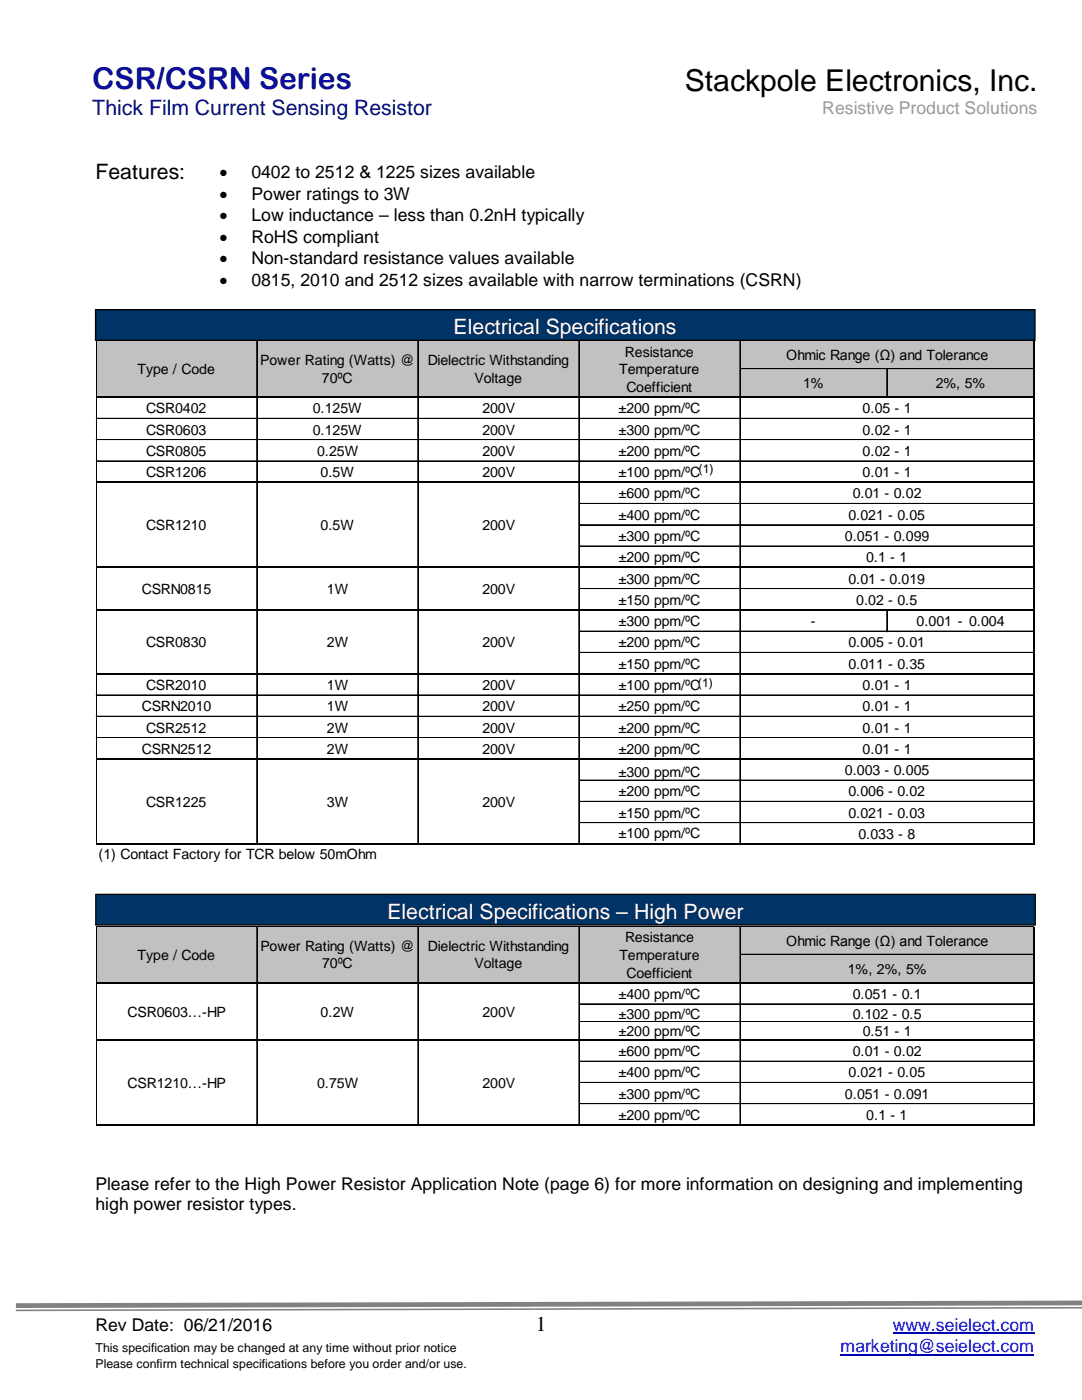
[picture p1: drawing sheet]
<svg xmlns="http://www.w3.org/2000/svg" width="216mm" height="279mm" viewBox="0 0 216 279" stroke-linecap="round" stroke-linejoin="round" font-family="sans-serif">
<defs><g id="words">
<text font-size="6" fill="#000080" x="18.4" y="17.7">CSR/CSRN Series</text>
<text font-size="6" x="136.7" y="18.2">Stackpole Electronics, Inc.</text>
<text font-size="4.2" fill="#000080" x="18.4" y="22.9">Thick Film Current Sensing Resistor</text>
<g font-size="4.2">
<text x="19" y="35.6">Features:</text>
<text x="106.9" y="265.6">1</text>
</g>
<g font-size="4.2" fill="#fff">
<text x="90.5" y="66.6">Electrical Specifications</text>
<text x="77.3" y="183.3">Electrical Specifications – High Power</text>
</g>
<text font-size="3.5" fill="#9a9a9a" x="164.1" y="22.8">Resistive Product Solutions</text>
<g font-size="3.5">
<text x="43.8" y="35.6">•</text>
<text x="50.2" y="35.6">0402 to 2512 &amp; 1225 sizes available</text>
<text x="43.8" y="39.8">•</text>
<text x="50.2" y="39.8">Power ratings to 3W</text>
<text x="43.8" y="44.2">•</text>
<text x="50.2" y="44.2">Low inductance – less than 0.2nH typically</text>
<text x="43.8" y="48.4">•</text>
<text x="43.8" y="52.7">•</text>
<text x="50.2" y="48.4">RoHS compliant</text>
<text x="50.2" y="52.7">Non-standard resistance values available</text>
<text x="43.8" y="57">•</text>
<text x="50.2" y="57">0815, 2010 and 2512 sizes available with narrow terminations (CSRN)</text>
<text x="19" y="237.4">Please refer to the High Power Resistor Application Note (page 6) for more information on designing and implementing</text>
<text x="19" y="241.5">high power resistor types.</text>
<text x="19" y="265.6">Rev Date: 06/21/2016</text>
</g>
<g font-size="3.5" fill="#00f">
<text x="167.7" y="269.9">marketing@seielect.com</text>
<text x="178.1" y="265.6">www.seielect.com</text>
</g>
<g font-size="2.8">
<text x="124.7" y="71.2">Resistance</text>
<text x="156.8" y="71.9">Ohmic Range (Ω) and Tolerance</text>
<text x="27.4" y="74.7">Type / Code</text>
<text x="51.9" y="72.9">Power Rating (Watts) @</text>
<text x="64.2" y="76.4">70ºC</text>
<text x="85.3" y="72.9">Dielectric Withstanding</text>
<text x="94.7" y="76.4">Voltage</text>
<text x="123.6" y="74.7">Temperature</text>
<text x="160.2" y="77.5">1%</text>
<text x="186.7" y="77.5">2%, 5%</text>
<text x="29.1" y="82.5">CSR0402</text>
<text x="62.4" y="82.5">0.125W</text>
<text x="96.2" y="82.5">200V</text>
<text x="123.4" y="82.5">±200 ppm/ºC</text>
<text x="125" y="78.2">Coefficient</text>
<text x="172.1" y="82.5">0.05 - 1</text>
<text x="29.1" y="86.7">CSR0603</text>
<text x="62.4" y="86.7">0.125W</text>
<text x="96.2" y="86.7">200V</text>
<text x="123.4" y="86.7">±300 ppm/ºC</text>
<text x="172.1" y="86.7">0.02 - 1</text>
<text x="29.1" y="91">CSR0805</text>
<text x="29.1" y="95.2">CSR1206</text>
<text x="63.3" y="91">0.25W</text>
<text x="64" y="95.2">0.5W</text>
<text x="96.2" y="91">200V</text>
<text x="96.2" y="95.2">200V</text>
<text x="123.4" y="91">±200 ppm/ºC</text>
<text x="123.4" y="95.2">±100 ppm/ºC</text>
<text x="172.1" y="91">0.02 - 1</text>
<text x="172.1" y="95.2">0.01 - 1</text>
<text x="123.4" y="99.5">±600 ppm/ºC</text>
<text x="170.1" y="99.5">0.01 - 0.02</text>
<text x="29.1" y="105.8">CSR1210</text>
<text x="64" y="105.8">0.5W</text>
<text x="96.2" y="105.8">200V</text>
<text x="123.4" y="103.7">±400 ppm/ºC</text>
<text x="123.4" y="108">±300 ppm/ºC</text>
<text x="168.6" y="108">0.051 - 0.099</text>
<text x="169.3" y="103.7">0.021 - 0.05</text>
<text x="123.4" y="112.2">±200 ppm/ºC</text>
<text x="172.8" y="112.2">0.1 - 1</text>
<text x="28.3" y="118.6">CSRN0815</text>
<text x="65.2" y="118.6">1W</text>
<text x="96.2" y="118.6">200V</text>
<text x="123.4" y="116.5">±300 ppm/ºC</text>
<text x="169.3" y="116.5">0.01 - 0.019</text>
<text x="123.4" y="120.7">±150 ppm/ºC</text>
<text x="123.4" y="125">±300 ppm/ºC</text>
<text x="161.8" y="125">-</text>
<text x="170.9" y="120.7">0.02 - 0.5</text>
<text x="182.9" y="125">0.001 - 0.004</text>
<text x="29.1" y="129.2">CSR0830</text>
<text x="65.2" y="129.2">2W</text>
<text x="96.2" y="129.2">200V</text>
<text x="123.4" y="129.2">±200 ppm/ºC</text>
<text x="169.3" y="129.2">0.005 - 0.01</text>
<text x="29.1" y="137.7">CSR2010</text>
<text x="65.2" y="137.7">1W</text>
<text x="96.2" y="137.7">200V</text>
<text x="123.4" y="133.5">±150 ppm/ºC</text>
<text x="123.4" y="137.7">±100 ppm/ºC</text>
<text x="169.3" y="133.5">0.011 - 0.35</text>
<text x="172.1" y="137.7">0.01 - 1</text>
<text x="28.3" y="141.9">CSRN2010</text>
<text x="65.2" y="141.9">1W</text>
<text x="96.2" y="141.9">200V</text>
<text x="123.4" y="141.9">±250 ppm/ºC</text>
<text x="172.1" y="141.9">0.01 - 1</text>
<text x="29.1" y="146.2">CSR2512</text>
<text x="65.2" y="146.2">2W</text>
<text x="96.2" y="146.2">200V</text>
<text x="123.4" y="146.2">±200 ppm/ºC</text>
<text x="172.1" y="146.2">0.01 - 1</text>
<text x="28.3" y="150.4">CSRN2512</text>
<text x="65.2" y="150.4">2W</text>
<text x="96.2" y="150.4">200V</text>
<text x="123.4" y="155.1">±300 ppm/ºC</text>
<text x="123.4" y="150.4">±200 ppm/ºC</text>
<text x="168.6" y="154.7">0.003 - 0.005</text>
<text x="172.1" y="150.4">0.01 - 1</text>
<text x="29.1" y="161.1">CSR1225</text>
<text x="65.2" y="161.1">3W</text>
<text x="96.2" y="161.1">200V</text>
<text x="123.4" y="158.9">±200 ppm/ºC</text>
<text x="169.3" y="158.9">0.006 - 0.02</text>
<text x="123.4" y="163.2">±150 ppm/ºC</text>
<text x="123.4" y="167.1">±100 ppm/ºC</text>
<text x="169.3" y="163.2">0.021 - 0.03</text>
<text x="171.3" y="167.4">0.033 - 8</text>
<text x="19.7" y="171.4">(1) Contact Factory for TCR below 50mOhm</text>
<text x="27.5" y="191.6">Type / Code</text>
<text x="51.9" y="189.7">Power Rating (Watts) @</text>
<text x="85.4" y="189.7">Dielectric Withstanding</text>
<text x="123.6" y="191.6">Temperature</text>
<text x="124.7" y="188">Resistance</text>
<text x="156.9" y="188.7">Ohmic Range (Ω) and Tolerance</text>
<text x="64.3" y="193.3">70ºC</text>
<text x="94.7" y="193.3">Voltage</text>
<text x="125" y="195.1">Coefficient</text>
<text x="169.2" y="194.4">1%, 2%, 5%</text>
<text x="25.5" y="202.9">CSR0603…-HP</text>
<text x="64" y="202.9">0.2W</text>
<text x="96.3" y="202.9">200V</text>
<text x="123.4" y="199.3">±400 ppm/ºC</text>
<text x="123.4" y="203.3">±300 ppm/ºC</text>
<text x="170.2" y="199.3">0.051 - 0.1</text>
<text x="170.2" y="203.3">0.102 - 0.5</text>
<text x="123.4" y="206.8">±200 ppm/ºC</text>
<text x="172.1" y="206.8">0.51 - 1</text>
<text x="123.4" y="210.8">±600 ppm/ºC</text>
<text x="123.4" y="215">±400 ppm/ºC</text>
<text x="169.3" y="215">0.021 - 0.05</text>
<text x="170.2" y="210.8">0.01 - 0.02</text>
<text x="25.5" y="217.1">CSR1210…-HP</text>
<text x="63.3" y="217.1">0.75W</text>
<text x="96.3" y="217.1">200V</text>
<text x="123.4" y="219.3">±300 ppm/ºC</text>
<text x="168.6" y="219.3">0.051 - 0.091</text>
<text x="123.4" y="223.5">±200 ppm/ºC</text>
<text x="172.9" y="223.5">0.1 - 1</text>
</g>
<g font-size="2.5">
<text x="139.4" y="94.4">(1)</text>
<text x="139.3" y="137">(1)</text>
<text x="19" y="269.9">This specification may be changed at any time without prior notice</text>
<text x="19" y="273">Please confirm technical specifications before you order and/or use.</text>
</g>
</g></defs>
<path d="M167.7 270.4h38.7M178.1 266.1h28.3" fill="none" stroke="#00f" stroke-width=".25"/>
<path d="M3.2 260.1v.9l212.7-.5v-.9zM3.2 261.4v.3l212.7-.6v-.3z" fill="#818181"/>
<path d="M19.2 68h187.2v11.4h-187.2z" fill="#c1c1c1"/>
<g fill="none" stroke="#000" stroke-width=".2">
<path d="M19.2 67.9v100.7M19.2 68h187.2M51.2 68v11.1M51.2 79.4v16.7M51.3 68v11.1M51.3 79.4v16.7M83.4 68v11.1M83.4 79.4v16.7M115.5 68v11.1M115.5 79.4v16.7M115.6 68v11.1M115.6 79.4v16.7"/>
<path d="M147.6 68v11.1M147.6 79.4v16.7M147.7 68v11.1M147.7 79.4v16.7M147.8 73.6h58.3M176.9 73.7v5.4M177 73.7v5.4M19.2 83.5h186.9M19.2 87.8h186.9M19.2 92h186.9M19.2 87.7h186.9M51.2 96.4v16.7"/>
<path d="M51.3 96.4v16.7M83.4 96.4v16.7M115.5 96.4v16.7M115.6 96.4v16.7M147.6 96.4v16.7M147.7 96.4v16.7M51.2 113.3v8.3M51.3 113.3v8.3M83.4 113.3v8.3M115.5 113.3v8.3M115.6 113.3v8.3M115.6 100.5h90.5"/>
<path d="M115.6 104.7h90.5M115.6 109h90.5M115.6 117.5h90.5M115.6 104.8h90.5M147.6 113.3v8.3M147.7 113.3v8.3M19.2 138.8h186.9M19.2 138.7h186.9M51.2 121.8v12.5M51.2 134.6v16.7M51.3 121.8v12.5M51.3 134.6v16.7"/>
<path d="M83.4 121.8v12.5M83.4 134.6v16.7M115.5 121.8v12.5M115.5 134.6v16.7M115.6 121.8v12.5M115.6 134.6v16.7M115.6 125.9h90.5M115.6 130.2h90.5M115.6 126h90.5M115.6 130.3h90.5M147.6 121.8v12.5M147.6 134.6v16.7"/>
<path d="M147.7 121.8v12.5M147.7 134.6v16.7M176.9 121.8v4.3M177 121.8v4.3M19.2 143h186.9M19.2 147.3h186.9M19.2 142.9h186.9M19.2 147.2h186.9M51.2 151.6v16.7M51.3 151.6v16.7M83.4 151.6v16.7M115.5 151.6v16.7"/>
<path d="M115.6 151.6v16.7M115.6 155.7h90.5M115.6 159.9h90.5M115.6 160h90.5M147.6 151.6v16.7M147.7 151.6v16.7M115.6 164.2h90.5"/>
</g>
<path d="M19.2 79.2h187.2M206.2 68v100.6M19.2 96.2h187.2M19.2 113.2h187.2M19.2 121.7h187.2M19.2 134.4h187.2M19.2 151.4h187.2M19.2 168.4h187.2" fill="none" stroke="#000" stroke-width=".28"/>
<g fill="#036" stroke="#000" stroke-width=".26">
<path d="M19.1 61.8h187.4v6.1h-187.4z" fill-rule="evenodd"/>
<path d="M19.1 178.5h187.5v6.1h-187.5z" fill-rule="evenodd"/>
</g>
<path d="M19.2 184.9h187.2v11.3h-187.2z" fill="#c1c1c1"/>
<g fill="none" stroke="#000" stroke-width=".2">
<path d="M19.2 184.8v39.8M19.2 184.9h187.2M51.2 196.2v11.2M51.2 184.9v11.1M51.3 196.2v11.2M51.3 184.9v11.1M83.4 196.2v11.2M83.4 184.9v11.1M115.5 196.2v11.2M115.5 184.9v11.1M115.6 196.2v11.2M115.6 184.9v11.1"/>
<path d="M147.7 196.2v11.2M147.7 184.9v11.1M147.8 190.4h58.3M147.8 190.5h58.3M51.2 207.7v16.7M51.3 207.7v16.7M83.4 207.7v16.7M115.5 207.7v16.7M115.6 207.7v16.7M115.7 216h90.4M115.7 203.9h90.4M115.7 211.8h90.4"/>
<path d="M115.7 200.3h90.4M115.7 216.1h90.4M115.7 200.4h90.4M147.7 207.7v16.7M115.7 220.3h90.4"/>
</g>
<path d="M19.2 196.1h187.2M206.3 184.9v39.7M19.2 207.5h187.2M19.2 224.5h187.2" fill="none" stroke="#000" stroke-width=".28"/>
<use href="#words"/>
</svg>
